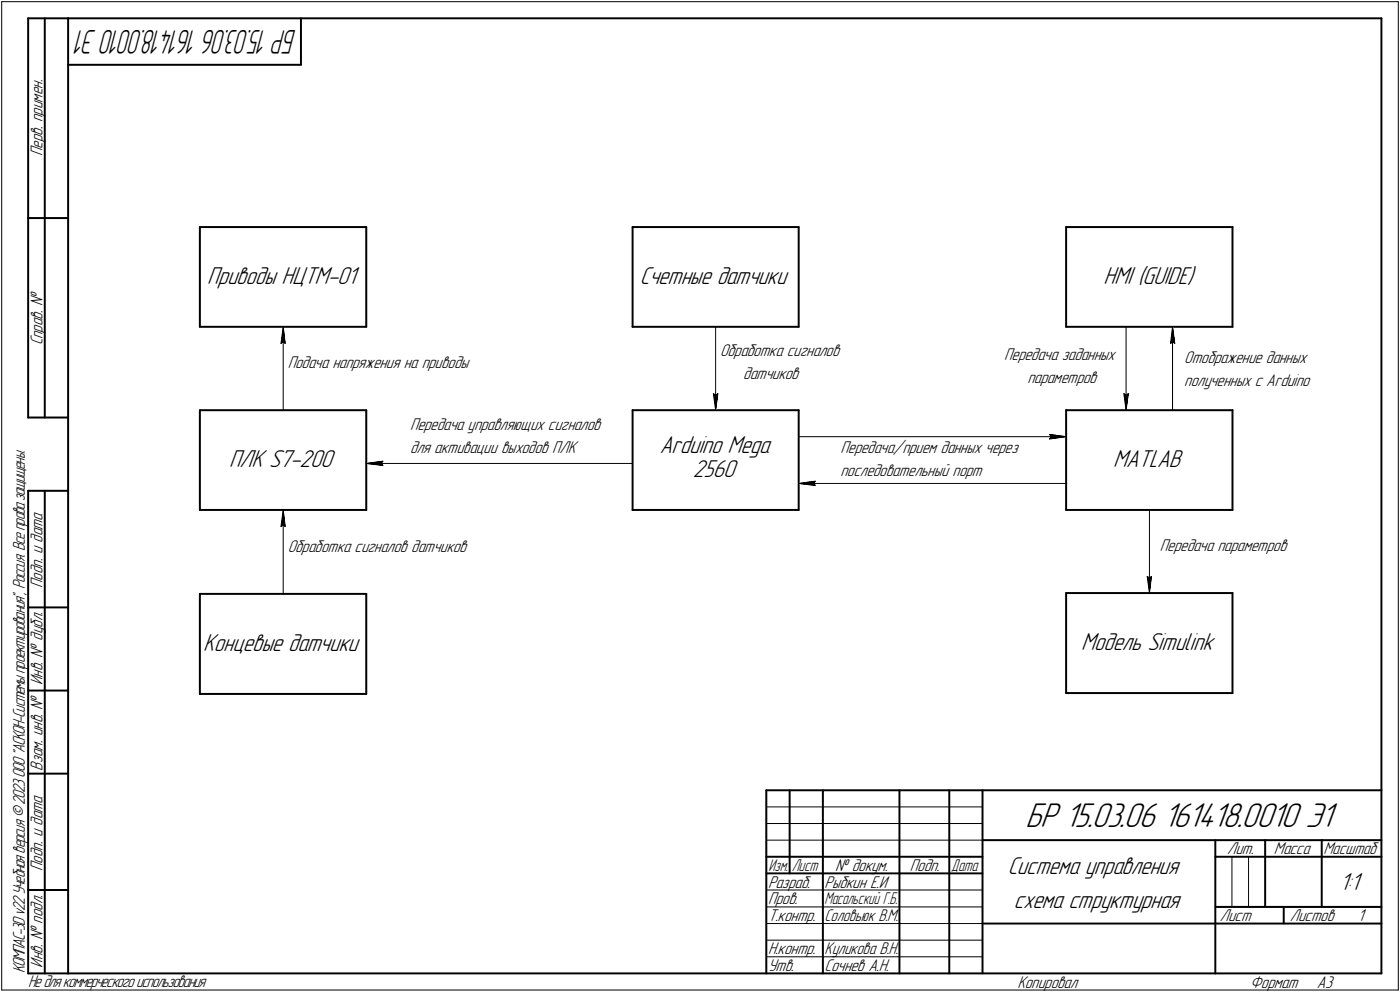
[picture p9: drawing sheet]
<svg xmlns="http://www.w3.org/2000/svg" width="421mm" height="298mm" viewBox="0 0 421 298" stroke-linecap="round" stroke-linejoin="round" font-family="sans-serif">
<defs><g id="words">
<g font-size="10.9">
<text x="308.4" y="248.5">БР 15.03.06</text>
<text x="349.9" y="248.5">161418.0010 Э1</text>
</g>
<g font-size="10.6">
<text x="59.5" y="9" transform="rotate(-180 59.5 9)">161418.0010 Э1</text>
<text x="89.1" y="9" transform="rotate(-180 89.1 9)">БР 15.03.06</text>
</g>
<g font-size="7.8">
<text x="62.3" y="85.2">Приводы НЦТМ-01</text>
<text x="192.4" y="85.2">Счетные датчики</text>
<text x="331.9" y="85.2">HMI (GUIDE)</text>
<text x="198.4" y="136.3">Arduino Mega</text>
<text x="68.9" y="140.3">ПЛК S7-200</text>
<text x="208.4" y="143.4">2560</text>
<text x="334.8" y="140.3">MATLAB</text>
<text x="61.2" y="195.5">Концевые датчики</text>
<text x="325.1" y="195.3">Модель Simulink</text>
<text x="303.1" y="262.7">Система управления</text>
<text x="402.9" y="267.5">1:1</text>
<text x="304.9" y="272.7">схема структурная</text>
</g>
<g font-size="5.4">
<text x="12.8" y="46.9" transform="rotate(-90 12.8 46.9)">Перв. примен.</text>
<text x="12.8" y="103.8" transform="rotate(-90 12.8 103.8)">Справ. !</text>
<text x="216.5" y="107">Обработка сигналов</text>
<text x="86.5" y="110.5">Подача напряжения на приводы</text>
<text x="302" y="108.1">Передача заданных</text>
<text x="356.2" y="109">Отображение данных</text>
<text x="223.5" y="114">датчиков</text>
<text x="309" y="115.1">параметров</text>
<text x="356.2" y="116">полученных с Arduino</text>
<text x="123.3" y="129.2">Передача управляющих сигналов</text>
<text x="123.3" y="136.2">для активации выходов ПЛК</text>
<text x="252.8" y="136.2">Передача/прием данных через</text>
<text x="252.8" y="143.2">последовательный порт</text>
<text x="86.5" y="166">Обработка сигналов датчиков</text>
<text x="348.8" y="165.5">Передача параметров</text>
<text x="12.8" y="176.7" transform="rotate(-90 12.8 176.7)">Подп. и дата</text>
<text x="12.8" y="205.8" transform="rotate(-90 12.8 205.8)">Инв. ! дубл.</text>
<text x="12.8" y="231.6" transform="rotate(-90 12.8 231.6)">Взам. инв. !</text>
<text x="369.1" y="256.8">Лит.</text>
<text x="383.1" y="256.8">Масса</text>
<text x="398" y="256.8">Масштаб</text>
<text x="12.8" y="261.7" transform="rotate(-90 12.8 261.7)">Подп. и дата</text>
<text x="251.2" y="261.8">! докум.</text>
<text x="273.6" y="261.8">Подп.</text>
<text x="231" y="266.8">Разраб.</text>
<text x="248" y="266.8">Рыбкин Е.И</text>
<text x="231" y="271.8">Пров.</text>
<text x="231" y="276.8">Т.контр.</text>
<text x="248" y="276.8">Соловьюк В.М.</text>
<text x="366.9" y="276.8">Лист</text>
<text x="387.9" y="276.8">Листов</text>
<text x="408.4" y="276.8">1</text>
<text x="231" y="286.8">Н.контр.</text>
<text x="248" y="286.8">Куликова В.Н.</text>
<text x="7.5" y="292.5" transform="rotate(-90 7.5 292.5)">КОМПАС-3Dv22Учебнаяверсия©2023ООО&quot;АСКОН-Системыпроектирования&quot;, Россия. Всеправазащищены.</text>
<text x="12.8" y="290.8" transform="rotate(-90 12.8 290.8)">Инв. ! подл.</text>
<text x="231" y="291.8">Утв.</text>
<text x="248" y="291.8">Сочнев А.Н.</text>
<text x="8.5" y="296.7">Недлякоммерческогоиспользования</text>
<text x="306" y="296.8">Копировал</text>
<text x="376" y="296.8">Формат</text>
<text x="396" y="296.8">A3</text>
</g>
<g font-size="5.3">
<text x="231.1" y="261.8">Изм.</text>
<text x="238.1" y="261.8">Лист</text>
<text x="286.1" y="261.8">Дата</text>
<text x="248" y="271.8">Масальский Г.Б.</text>
</g>
</g></defs>
<g fill="none" stroke="#000" stroke-width=".59">
<path d="M8.5 5.5v120zM8.5 5.5h12zM13.5 5.5v120zM20.5 5.5v287zM20.5 5.5h395zM20.5 19.5h70zM90.5 5.5v14zM415.5 5.5v287zM8.5 65.5h12zM60.1 68.2h50.1zM60.1 68.2v30zM110.2 68.2v30z"/>
<path d="M190.2 68.2h50zM190.2 68.2v30zM240.2 68.2v30zM320.6 68.2h50.1zM320.6 68.2v30zM370.7 68.2v30zM60.1 98.2h50.1zM190.2 98.2h50zM320.6 98.2h50.1zM8.5 125.5h12zM60.1 123.3h50.1zM60.1 123.3v29.9z"/>
<path d="M110.2 123.3v29.9zM190.2 123.3h50zM190.2 123.3v29.9zM240.2 123.3v29.9zM320.6 123.3h50.1zM320.6 123.3v29.9zM370.7 123.3v29.9zM8.5 147.5v145zM8.5 147.5h12zM13.5 147.5v145zM60.1 153.2h50.1zM190.2 153.2h50z"/>
<path d="M320.6 153.2h50.1zM60.1 178.5h50.1zM60.1 178.5v30zM110.2 178.5v30zM320.6 178.2h50.1zM320.6 178.2v30.1zM370.7 178.2v30.1zM8.5 182.5h12zM8.5 207.5h12zM60.1 208.5h50.1zM320.6 208.3h50.1zM8.5 232.5h12z"/>
<path d="M230.5 237.5h185zM230.5 237.5v55zM237.5 237.5v25zM247.5 237.5v55zM270.5 237.5v55zM285.5 237.5v55zM295.5 237.5v55zM230.5 257.5h65zM295.5 252.5h120zM365.5 252.5v40zM365.5 257.5h15zM380.5 252.5v20z"/>
<path d="M380.5 257.5h35zM397.5 252.5v20zM8.5 267.5h12zM230.5 262.5h65zM295.5 277.5h70zM365.5 277.5h50zM365.5 272.5h50zM386.1 272.5v5zM8.5 292.5h12zM20.5 292.5h395z"/>
</g>
<g fill="#fff" stroke="#fff" stroke-width=".3">
<path d="M192.4 79.7h45.6zM192.4 79.8h45.6zM192.4 79.8h45.6zM192.4 79.9h45.6zM192.4 80h45.6zM192.4 80.1h45.6zM192.4 80.2h45.6zM192.4 80.3h45.6zM192.4 80.3h45.6zM192.4 80.4h45.6zM192.4 80.5h45.6zM192.4 80.6h45.6zM192.4 80.7h45.6zM192.4 80.8h45.6zM192.4 80.9h45.6zM192.4 80.9h45.6zM192.4 81h45.6zM192.4 81.1h45.6zM192.4 81.2h45.6zM192.4 81.3h45.6zM192.4 81.4h45.6zM192.4 81.4h45.6zM192.4 81.5h45.6zM192.4 81.6h45.6zM192.4 81.7h45.6zM192.4 81.8h45.6zM192.4 81.9h45.6zM192.4 82h45.6zM192.4 82h45.6zM192.4 82.1h45.6zM192.4 82.2h45.6zM192.4 82.3h45.6zM192.4 82.4h45.6zM192.4 82.5h45.6zM192.4 82.5h45.6zM192.4 82.6h45.6zM192.4 82.7h45.6zM192.4 82.8h45.6zM192.4 82.9h45.6zM192.4 83h45.6zM192.4 83.1h45.6zM192.4 83.1h45.6zM192.4 83.2h45.6zM192.4 83.3h45.6zM192.4 83.4h45.6zM192.4 83.5h45.6zM192.4 83.6h45.6zM192.4 83.7h45.6zM192.4 83.7h45.6zM192.4 83.8h45.6zM192.4 83.9h45.6zM192.4 84h45.6zM192.4 84.1h45.6zM192.4 84.2h45.6zM192.4 84.2h45.6zM192.4 84.3h45.6zM192.4 84.4h45.6zM192.4 84.5h45.6zM192.4 84.6h45.6zM192.4 84.7h45.6zM192.4 84.8h45.6zM192.4 84.8h45.6zM192.4 84.9h45.6zM192.4 85h45.6zM192.4 85.1h45.6zM192.4 85.2h45.6zM192.4 85.3h45.6zM192.4 85.3h45.6zM192.4 85.4h45.6zM192.4 85.5h45.6zM192.4 85.6h45.6zM192.4 85.7h45.6zM192.4 85.8h45.6zM192.4 85.9h45.6zM192.4 85.9h45.6zM192.4 86h45.6zM192.4 86.1h45.6zM192.4 86.2h45.6zM192.4 86.3h45.6zM192.4 86.4h45.6zM192.4 86.4h45.6zM192.4 86.5h45.6zM192.4 86.6h45.6zM192.4 86.7h45.6z"/>
<path d="M198.4 130.6h36.6zM198.4 130.7h36.6zM198.4 130.8h36.6zM198.4 130.9h36.6zM198.4 131h36.6zM198.4 131.1h36.6zM198.4 131.1h36.6zM198.4 131.2h36.6zM198.4 131.3h36.6zM198.4 131.4h36.6zM198.4 131.5h36.6zM198.4 131.6h36.6zM198.4 131.7h36.6zM198.4 131.7h36.6zM198.4 131.8h36.6zM198.4 131.9h36.6zM198.4 132h36.6zM198.4 132.1h36.6zM198.4 132.2h36.6zM198.4 132.2h36.6zM198.4 132.3h36.6zM198.4 132.4h36.6zM198.4 132.5h36.6zM198.4 132.6h36.6zM198.4 132.7h36.6zM198.4 132.8h36.6zM198.4 132.8h36.6zM198.4 132.9h36.6zM198.4 133h36.6zM198.4 133.1h36.6zM198.4 133.2h36.6zM198.4 133.3h36.6zM198.4 133.3h36.6zM198.4 133.4h36.6zM198.4 133.5h36.6zM198.4 133.6h36.6zM198.4 133.7h36.6zM198.4 133.8h36.6zM198.4 133.9h36.6zM198.4 133.9h36.6zM198.4 134h36.6zM198.4 134.1h36.6zM198.4 134.2h36.6zM198.4 134.3h36.6zM198.4 134.4h36.6zM198.4 134.5h36.6zM198.4 134.5h36.6zM198.4 134.6h36.6zM198.4 134.7h36.6zM198.4 134.8h36.6zM198.4 134.9h36.6zM198.4 135h36.6zM198.4 135h36.6zM198.4 135.1h36.6zM198.4 135.2h36.6zM198.4 135.3h36.6zM198.4 135.4h36.6zM198.4 135.5h36.6zM198.4 135.6h36.6zM198.4 135.6h36.6zM198.4 135.7h36.6zM198.4 135.8h36.6zM198.4 135.9h36.6zM198.4 136h36.6zM198.4 136.1h36.6zM198.4 136.1h36.6zM198.4 136.2h36.6zM198.4 136.3h36.6zM198.4 136.4h36.6zM198.4 136.5h36.6zM198.4 136.6h36.6zM198.4 136.7h36.6zM198.4 136.7h36.6zM198.4 136.8h36.6zM198.4 136.9h36.6zM198.4 137h36.6zM198.4 137.1h36.6zM198.4 137.2h36.6zM198.4 137.2h36.6zM198.4 137.3h36.6zM198.4 137.4h36.6zM198.4 137.5h36.6zM198.4 137.6h36.6zM198.4 137.7h36.6zM198.4 137.8h36.6z"/>
<path d="M198.4 137.8h24.1zM198.4 137.9h24.1zM198.4 138h24.1zM198.4 138.1h24.1zM198.4 138.2h24.1zM198.4 138.3h24.1zM198.4 138.3h24.1zM198.4 138.4h24.1zM198.4 138.5h24.1zM198.4 138.6h24.1zM198.4 138.7h24.1zM198.4 138.8h24.1zM198.4 138.9h24.1zM198.4 138.9h24.1zM198.4 139h24.1zM198.4 139.1h24.1zM198.4 139.2h24.1zM198.4 139.3h24.1zM198.4 139.4h24.1zM198.4 139.4h24.1zM198.4 139.5h24.1zM198.4 139.6h24.1zM198.4 139.7h24.1zM198.4 139.8h24.1zM198.4 139.9h24.1zM198.4 140h24.1zM198.4 140h24.1zM198.4 140.1h24.1zM198.4 140.2h24.1zM198.4 140.3h24.1zM198.4 140.4h24.1zM198.4 140.5h24.1zM198.4 140.5h24.1zM198.4 140.6h24.1zM198.4 140.7h24.1zM198.4 140.8h24.1zM198.4 140.9h24.1zM198.4 141h24.1zM198.4 141.1h24.1zM198.4 141.1h24.1zM198.4 141.2h24.1zM198.4 141.3h24.1zM198.4 141.4h24.1zM198.4 141.5h24.1zM198.4 141.6h24.1zM198.4 141.6h24.1zM198.4 141.7h24.1zM198.4 141.8h24.1zM198.4 141.9h24.1zM198.4 142h24.1zM198.4 142.1h24.1zM198.4 142.2h24.1zM198.4 142.2h24.1zM198.4 142.3h24.1zM198.4 142.4h24.1zM198.4 142.5h24.1zM198.4 142.6h24.1zM198.4 142.7h24.1zM198.4 142.7h24.1zM198.4 142.8h24.1zM198.4 142.9h24.1zM198.4 143h24.1zM198.4 143.1h24.1zM198.4 143.2h24.1zM198.4 143.3h24.1zM198.4 143.3h24.1zM198.4 143.4h24.1zM198.4 143.5h24.1zM198.4 143.6h24.1zM198.4 143.7h24.1zM198.4 143.8h24.1zM198.4 143.8h24.1zM198.4 143.9h24.1zM198.4 144h24.1zM198.4 144.1h24.1zM198.4 144.2h24.1zM198.4 144.3h24.1zM198.4 144.4h24.1zM198.4 144.4h24.1zM198.4 144.5h24.1zM198.4 144.6h24.1zM198.4 144.7h24.1zM198.4 144.8h24.1zM198.4 144.9h24.1z"/>
<path d="M68.9 134.7h32.5zM68.9 134.8h32.5zM68.9 134.9h32.5zM68.9 135h32.5zM68.9 135h32.5zM68.9 135.1h32.5zM68.9 135.2h32.5zM68.9 135.3h32.5zM68.9 135.4h32.5zM68.9 135.5h32.5zM68.9 135.6h32.5zM68.9 135.6h32.5zM68.9 135.7h32.5zM68.9 135.8h32.5zM68.9 135.9h32.5zM68.9 136h32.5zM68.9 136.1h32.5zM68.9 136.1h32.5zM68.9 136.2h32.5zM68.9 136.3h32.5zM68.9 136.4h32.5zM68.9 136.5h32.5zM68.9 136.6h32.5zM68.9 136.7h32.5zM68.9 136.7h32.5zM68.9 136.8h32.5zM68.9 136.9h32.5zM68.9 137h32.5zM68.9 137.1h32.5zM68.9 137.2h32.5zM68.9 137.2h32.5zM68.9 137.3h32.5zM68.9 137.4h32.5zM68.9 137.5h32.5zM68.9 137.6h32.5zM68.9 137.7h32.5zM68.9 137.8h32.5zM68.9 137.8h32.5zM68.9 137.9h32.5zM68.9 138h32.5zM68.9 138.1h32.5zM68.9 138.2h32.5zM68.9 138.3h32.5zM68.9 138.3h32.5zM68.9 138.4h32.5zM68.9 138.5h32.5zM68.9 138.6h32.5zM68.9 138.7h32.5zM68.9 138.8h32.5zM68.9 138.9h32.5zM68.9 138.9h32.5zM68.9 139h32.5zM68.9 139.1h32.5zM68.9 139.2h32.5zM68.9 139.3h32.5zM68.9 139.4h32.5zM68.9 139.4h32.5zM68.9 139.5h32.5zM68.9 139.6h32.5zM68.9 139.7h32.5zM68.9 139.8h32.5zM68.9 139.9h32.5zM68.9 140h32.5zM68.9 140h32.5zM68.9 140.1h32.5zM68.9 140.2h32.5zM68.9 140.3h32.5zM68.9 140.4h32.5zM68.9 140.5h32.5zM68.9 140.5h32.5zM68.9 140.6h32.5zM68.9 140.7h32.5zM68.9 140.8h32.5zM68.9 140.9h32.5zM68.9 141h32.5zM68.9 141.1h32.5zM68.9 141.1h32.5zM68.9 141.2h32.5zM68.9 141.3h32.5zM68.9 141.4h32.5zM68.9 141.5h32.5zM68.9 141.6h32.5zM68.9 141.6h32.5zM68.9 141.7h32.5z"/>
<path d="M62.3 79.7h46.2zM62.3 79.8h46.2zM62.3 79.8h46.2zM62.3 79.9h46.2zM62.3 80h46.2zM62.3 80.1h46.2zM62.3 80.2h46.2zM62.3 80.3h46.2zM62.3 80.3h46.2zM62.3 80.4h46.2zM62.3 80.5h46.2zM62.3 80.6h46.2zM62.3 80.7h46.2zM62.3 80.8h46.2zM62.3 80.9h46.2zM62.3 80.9h46.2zM62.3 81h46.2zM62.3 81.1h46.2zM62.3 81.2h46.2zM62.3 81.3h46.2zM62.3 81.4h46.2zM62.3 81.4h46.2zM62.3 81.5h46.2zM62.3 81.6h46.2zM62.3 81.7h46.2zM62.3 81.8h46.2zM62.3 81.9h46.2zM62.3 82h46.2zM62.3 82h46.2zM62.3 82.1h46.2zM62.3 82.2h46.2zM62.3 82.3h46.2zM62.3 82.4h46.2zM62.3 82.5h46.2zM62.3 82.5h46.2zM62.3 82.6h46.2zM62.3 82.7h46.2zM62.3 82.8h46.2zM62.3 82.9h46.2zM62.3 83h46.2zM62.3 83.1h46.2zM62.3 83.1h46.2zM62.3 83.2h46.2zM62.3 83.3h46.2zM62.3 83.4h46.2zM62.3 83.5h46.2zM62.3 83.6h46.2zM62.3 83.7h46.2zM62.3 83.7h46.2zM62.3 83.8h46.2zM62.3 83.9h46.2zM62.3 84h46.2zM62.3 84.1h46.2zM62.3 84.2h46.2zM62.3 84.2h46.2zM62.3 84.3h46.2zM62.3 84.4h46.2zM62.3 84.5h46.2zM62.3 84.6h46.2zM62.3 84.7h46.2zM62.3 84.8h46.2zM62.3 84.8h46.2zM62.3 84.9h46.2zM62.3 85h46.2zM62.3 85.1h46.2zM62.3 85.2h46.2zM62.3 85.3h46.2zM62.3 85.3h46.2zM62.3 85.4h46.2zM62.3 85.5h46.2zM62.3 85.6h46.2zM62.3 85.7h46.2zM62.3 85.8h46.2zM62.3 85.9h46.2zM62.3 85.9h46.2zM62.3 86h46.2zM62.3 86.1h46.2zM62.3 86.2h46.2zM62.3 86.3h46.2zM62.3 86.4h46.2zM62.3 86.4h46.2zM62.3 86.5h46.2zM62.3 86.6h46.2zM62.3 86.7h46.2z"/>
<path d="M61.1 189.9h48zM61.1 190h48zM61.1 190.1h48zM61.1 190.2h48zM61.1 190.2h48zM61.1 190.3h48zM61.1 190.4h48zM61.1 190.5h48zM61.1 190.6h48zM61.1 190.7h48zM61.1 190.8h48zM61.1 190.8h48zM61.1 190.9h48zM61.1 191h48zM61.1 191.1h48zM61.1 191.2h48zM61.1 191.3h48zM61.1 191.3h48zM61.1 191.4h48zM61.1 191.5h48zM61.1 191.6h48zM61.1 191.7h48zM61.1 191.8h48zM61.1 191.9h48zM61.1 191.9h48zM61.1 192h48zM61.1 192.1h48zM61.1 192.2h48zM61.1 192.3h48zM61.1 192.4h48zM61.1 192.4h48zM61.1 192.5h48zM61.1 192.6h48zM61.1 192.7h48zM61.1 192.8h48zM61.1 192.9h48zM61.1 193h48zM61.1 193h48zM61.1 193.1h48zM61.1 193.2h48zM61.1 193.3h48zM61.1 193.4h48zM61.1 193.5h48zM61.1 193.5h48zM61.1 193.6h48zM61.1 193.7h48zM61.1 193.8h48zM61.1 193.9h48zM61.1 194h48zM61.1 194.1h48zM61.1 194.1h48zM61.1 194.2h48zM61.1 194.3h48zM61.1 194.4h48zM61.1 194.5h48zM61.1 194.6h48zM61.1 194.6h48zM61.1 194.7h48zM61.1 194.8h48zM61.1 194.9h48zM61.1 195h48zM61.1 195.1h48zM61.1 195.2h48zM61.1 195.2h48zM61.1 195.3h48zM61.1 195.4h48zM61.1 195.5h48zM61.1 195.6h48zM61.1 195.7h48zM61.1 195.7h48zM61.1 195.8h48zM61.1 195.9h48zM61.1 196h48zM61.1 196.1h48zM61.1 196.2h48zM61.1 196.3h48zM61.1 196.3h48zM61.1 196.4h48zM61.1 196.5h48zM61.1 196.6h48zM61.1 196.7h48zM61.1 196.8h48zM61.1 196.8h48zM61.1 196.9h48z"/>
<path d="M334.8 134.7h21.7zM334.8 134.8h21.7zM334.8 134.9h21.7zM334.8 135h21.7zM334.8 135h21.7zM334.8 135.1h21.7zM334.8 135.2h21.7zM334.8 135.3h21.7zM334.8 135.4h21.7zM334.8 135.5h21.7zM334.8 135.6h21.7zM334.8 135.6h21.7zM334.8 135.7h21.7zM334.8 135.8h21.7zM334.8 135.9h21.7zM334.8 136h21.7zM334.8 136.1h21.7zM334.8 136.1h21.7zM334.8 136.2h21.7zM334.8 136.3h21.7zM334.8 136.4h21.7zM334.8 136.5h21.7zM334.8 136.6h21.7zM334.8 136.7h21.7zM334.8 136.7h21.7zM334.8 136.8h21.7zM334.8 136.9h21.7zM334.8 137h21.7zM334.8 137.1h21.7zM334.8 137.2h21.7zM334.8 137.2h21.7zM334.8 137.3h21.7zM334.8 137.4h21.7zM334.8 137.5h21.7zM334.8 137.6h21.7zM334.8 137.7h21.7zM334.8 137.8h21.7zM334.8 137.8h21.7zM334.8 137.9h21.7zM334.8 138h21.7zM334.8 138.1h21.7zM334.8 138.2h21.7zM334.8 138.3h21.7zM334.8 138.3h21.7zM334.8 138.4h21.7zM334.8 138.5h21.7zM334.8 138.6h21.7zM334.8 138.7h21.7zM334.8 138.8h21.7zM334.8 138.9h21.7zM334.8 138.9h21.7zM334.8 139h21.7zM334.8 139.1h21.7zM334.8 139.2h21.7zM334.8 139.3h21.7zM334.8 139.4h21.7zM334.8 139.4h21.7zM334.8 139.5h21.7zM334.8 139.6h21.7zM334.8 139.7h21.7zM334.8 139.8h21.7zM334.8 139.9h21.7zM334.8 140h21.7zM334.8 140h21.7zM334.8 140.1h21.7zM334.8 140.2h21.7zM334.8 140.3h21.7zM334.8 140.4h21.7zM334.8 140.5h21.7zM334.8 140.5h21.7zM334.8 140.6h21.7zM334.8 140.7h21.7zM334.8 140.8h21.7zM334.8 140.9h21.7zM334.8 141h21.7zM334.8 141.1h21.7zM334.8 141.1h21.7zM334.8 141.2h21.7zM334.8 141.3h21.7zM334.8 141.4h21.7zM334.8 141.5h21.7zM334.8 141.6h21.7zM334.8 141.6h21.7zM334.8 141.7h21.7z"/>
<path d="M115.1 138.1h.6zM114.5 138.2h1.2zM113.8 138.3h1.9zM113.2 138.3h2.5zM112.6 138.4h3.1zM111.9 138.5h3.8zM111.8 138.6h3.9zM111.6 138.7h4.1zM111.3 138.8h4.4zM111.2 138.9h4.5zM111 138.9h4.7zM110.7 139h5zM110.6 139.1h5.1zM110.4 139.2h5.3zM110.2 139.3h5.5zM110.4 139.4h5.3zM110.7 139.4h5zM110.8 139.5h4.9zM111.1 139.6h4.6zM111.3 139.7h4.4zM111.5 139.8h4.2zM111.8 139.9h3.9zM111.9 140h3.8zM112.6 140h3.1zM113.2 140.1h2.5zM113.8 140.2h1.9zM114.5 140.3h1.2zM115.1 140.4h.6z"/>
<path d="M315.1 130.1h.8zM315.1 130.2h1.6zM315.1 130.3h2.3zM315.1 130.4h3.1zM315.1 130.5h3.8zM315.1 130.6h4zM315.1 130.6h4.2zM315.1 130.7h4.3zM315.1 130.8h4.6zM315.1 130.9h4.8zM315.1 131h4.9zM315.1 131.1h5.2zM315.1 131.1h5.4zM315.1 131.2h5.5zM315.1 131.3h5.4zM315.1 131.4h5.2zM315.1 131.5h4.9zM315.1 131.6h4.8zM315.1 131.7h4.6zM315.1 131.7h4.3zM315.1 131.8h4.2zM315.1 131.9h4zM315.1 132h3.8zM315.1 132.1h3.2zM315.1 132.2h2.6zM315.1 132.2h1.9zM315.1 132.3h1.3zM315.1 132.4h.7z"/>
<path d="M245.1 144.1h.6zM244.5 144.2h1.2zM243.8 144.3h1.9zM243.2 144.4h2.5zM242.7 144.4h3zM242 144.5h3.7zM241.8 144.6h3.9zM241.6 144.7h4.1zM241.4 144.8h4.3zM241.2 144.9h4.5zM241 144.9h4.7zM240.8 145h4.9zM240.6 145.1h5.1zM240.5 145.2h5.2zM240.2 145.3h5.5zM240.5 145.4h5.2zM240.7 145.5h5zM240.9 145.5h4.8zM241.1 145.6h4.6zM241.4 145.7h4.3zM241.6 145.8h4.1zM241.8 145.9h3.9zM242 146h3.7zM242.7 146h3zM243.2 146.1h2.5zM243.8 146.2h1.9zM244.5 146.3h1.2zM245.1 146.4h.6z"/>
<path d="M85.1 153.5h.2zM85.1 153.6h.2zM85 153.7h.3zM85 153.8h.4zM84.9 153.8h.5zM84.9 153.9h.6zM84.9 154h.6zM84.8 154.1h.7zM84.8 154.2h.8zM84.8 154.3h.8zM84.8 154.3h.8zM84.7 154.4h1zM84.7 154.5h1zM84.7 154.6h1.1zM84.6 154.7h1.2zM84.6 154.8h1.2zM84.5 154.9h1.4zM84.5 154.9h1.4zM84.4 155h1.5zM84.4 155.1h1.5zM84.4 155.2h1.5zM84.4 155.3h1.5zM84.4 155.4h1.5zM84.4 155.4h1.5zM84.4 155.5h1.5zM84.4 155.6h1.5zM84.3 155.7h1.7zM84.3 155.8h1.7zM84.3 155.9h1.7zM84.3 156h1.7zM84.3 156h1.7zM84.3 156.1h1.7zM84.3 156.2h1.7zM84.2 156.3h1.9zM84.2 156.4h1.9zM84.2 156.5h1.9zM84.2 156.5h1.9zM84.2 156.6h1.9zM84.2 156.7h1.9zM84.2 156.8h1.9zM84.2 156.9h1.9zM84.2 157h2zM84.2 157.1h2zM84.2 157.1h2zM84.2 157.2h2zM84.2 157.3h2zM84.2 157.4h2zM84.2 157.5h2zM84.1 157.6h2.2zM84.1 157.6h2.2zM84.1 157.7h2.2zM84.1 157.8h2.2zM84.1 157.9h2.2zM84.1 158h2.2zM84.1 158.1h2.2zM84 158.2h2.4zM84 158.2h2.4zM84 158.3h2.4zM84 158.4h2.4zM84 158.5h2.4zM84 158.6h2.4zM84 158.7h2.4z"/>
<path d="M85.1 98.5h.2zM85.1 98.6h.2zM85 98.6h.3zM85 98.7h.4zM84.9 98.8h.5zM84.9 98.9h.6zM84.9 99h.6zM84.8 99.1h.7zM84.8 99.1h.8zM84.8 99.2h.8zM84.8 99.3h.8zM84.7 99.4h1zM84.7 99.5h1zM84.7 99.6h1.1zM84.6 99.7h1.2zM84.6 99.7h1.2zM84.5 99.8h1.4zM84.5 99.9h1.4zM84.4 100h1.5zM84.4 100.1h1.5zM84.4 100.2h1.5zM84.4 100.2h1.5zM84.4 100.3h1.5zM84.4 100.4h1.5zM84.4 100.5h1.5zM84.4 100.6h1.5zM84.3 100.7h1.7zM84.3 100.8h1.7zM84.3 100.8h1.7zM84.3 100.9h1.7zM84.3 101h1.7zM84.3 101.1h1.7zM84.3 101.2h1.7zM84.2 101.3h1.9zM84.2 101.3h1.9zM84.2 101.4h1.9zM84.2 101.5h1.9zM84.2 101.6h1.9zM84.2 101.7h1.9zM84.2 101.8h1.9zM84.2 101.9h1.9zM84.2 101.9h2zM84.2 102h2zM84.2 102.1h2zM84.2 102.2h2zM84.2 102.3h2zM84.2 102.4h2zM84.2 102.4h2zM84.1 102.5h2.2zM84.1 102.6h2.2zM84.1 102.7h2.2zM84.1 102.8h2.2zM84.1 102.9h2.2zM84.1 103h2.2zM84.1 103h2.2zM84 103.1h2.4zM84 103.2h2.4zM84 103.3h2.4zM84 103.4h2.4zM84 103.5h2.4zM84 103.5h2.4zM84 103.6h2.4z"/>
<path d="M214 117.8h2.4zM214 117.9h2.4zM214 117.9h2.4zM214 118h2.4zM214 118.1h2.4zM214 118.2h2.4zM214 118.3h2.4zM214 118.4h2.4zM214.1 118.4h2.3zM214.1 118.5h2.2zM214.1 118.6h2.2zM214.1 118.7h2.2zM214.1 118.8h2.2zM214.1 118.9h2.2zM214.1 119h2.2zM214.2 119h2.1zM214.2 119.1h2.1zM214.2 119.2h2.1zM214.2 119.3h2zM214.2 119.4h2zM214.2 119.5h2zM214.2 119.5h2zM214.2 119.6h2zM214.3 119.7h1.9zM214.3 119.8h1.9zM214.3 119.9h1.9zM214.3 120h1.9zM214.3 120.1h1.9zM214.3 120.1h1.9zM214.3 120.2h1.9zM214.4 120.3h1.8zM214.4 120.4h1.8zM214.4 120.5h1.8zM214.4 120.6h1.8zM214.4 120.6h1.8zM214.4 120.7h1.8zM214.4 120.8h1.7zM214.5 120.9h1.6zM214.5 121h1.6zM214.5 121.1h1.6zM214.5 121.2h1.6zM214.5 121.2h1.6zM214.5 121.3h1.6zM214.5 121.4h1.6zM214.5 121.5h1.5zM214.5 121.6h1.5zM214.5 121.7h1.5zM214.6 121.8h1.3zM214.6 121.8h1.3zM214.7 121.9h1.1zM214.7 122h1.1zM214.7 122.1h1zM214.8 122.2h.9zM214.8 122.3h.9zM214.9 122.3h.7zM214.9 122.4h.7zM215 122.5h.6zM215 122.6h.6zM215 122.7h.5zM215.1 122.8h.4zM215.1 122.9h.4zM215.1 122.9h.3zM215.1 123h.3z"/>
<path d="M337.4 117.8h2.5zM337.5 117.9h2.4zM337.5 117.9h2.4zM337.5 118h2.4zM337.5 118.1h2.4zM337.5 118.2h2.4zM337.5 118.3h2.4zM337.5 118.4h2.4zM337.6 118.4h2.3zM337.6 118.5h2.2zM337.6 118.6h2.2zM337.6 118.7h2.2zM337.6 118.8h2.2zM337.6 118.9h2.2zM337.6 119h2.2zM337.7 119h2.1zM337.7 119.1h2.1zM337.7 119.2h2.1zM337.7 119.3h2zM337.7 119.4h2zM337.7 119.5h2zM337.7 119.5h2zM337.7 119.6h2zM337.7 119.7h2zM337.7 119.8h2zM337.7 119.9h2zM337.7 120h2zM337.7 120.1h1.9zM337.7 120.1h1.9zM337.7 120.2h1.9zM337.8 120.3h1.8zM337.8 120.4h1.8zM337.8 120.5h1.8zM337.8 120.6h1.8zM337.8 120.6h1.8zM337.8 120.7h1.8zM337.8 120.8h1.7zM337.9 120.9h1.6zM337.9 121h1.6zM337.9 121.1h1.6zM337.9 121.2h1.6zM337.9 121.2h1.6zM337.9 121.3h1.6zM337.9 121.4h1.6zM337.9 121.5h1.5zM338 121.6h1.4zM338 121.7h1.4zM338.1 121.8h1.2zM338.1 121.8h1.2zM338.2 121.9h1.1zM338.2 122h1.1zM338.2 122.1h1zM338.2 122.2h1zM338.2 122.3h1zM338.3 122.3h.8zM338.3 122.4h.8zM338.4 122.5h.6zM338.4 122.6h.6zM338.4 122.7h.5zM338.5 122.8h.4zM338.5 122.9h.4zM338.6 122.9h.2zM338.6 123h.2z"/>
<path d="M352.6 98.5h.2zM352.6 98.6h.2zM352.6 98.6h.3zM352.5 98.7h.4zM352.5 98.8h.4zM352.4 98.9h.6zM352.4 99h.6zM352.4 99.1h.7zM352.3 99.1h.8zM352.3 99.2h.8zM352.3 99.3h.8zM352.2 99.4h.9zM352.2 99.5h1zM352.1 99.6h1.1zM352.1 99.7h1.2zM352.1 99.7h1.2zM352 99.8h1.4zM352 99.9h1.4zM352 100h1.4zM352 100.1h1.5zM352 100.2h1.5zM352 100.2h1.5zM352 100.3h1.5zM352 100.4h1.5zM352 100.5h1.5zM352 100.6h1.5zM351.9 100.7h1.7zM351.9 100.8h1.7zM351.9 100.8h1.7zM351.9 100.9h1.7zM351.9 101h1.7zM351.9 101.1h1.7zM351.9 101.2h1.7zM351.8 101.3h1.9zM351.8 101.3h1.9zM351.8 101.4h1.9zM351.8 101.5h1.9zM351.8 101.6h1.9zM351.8 101.7h1.9zM351.8 101.8h1.9zM351.7 101.9h2zM351.7 101.9h2zM351.7 102h2zM351.7 102.1h2zM351.7 102.2h2zM351.7 102.3h2zM351.7 102.4h2zM351.7 102.4h2zM351.6 102.5h2.2zM351.6 102.6h2.2zM351.6 102.7h2.2zM351.6 102.8h2.2zM351.6 102.9h2.2zM351.6 103h2.2zM351.6 103h2.2zM351.5 103.1h2.4zM351.5 103.2h2.4zM351.5 103.3h2.4zM351.5 103.4h2.4zM351.5 103.5h2.4zM351.5 103.5h2.4zM351.5 103.6h2.4z"/>
<path d="M344.4 172.7h2.5zM344.5 172.8h2.4zM344.5 172.9h2.4zM344.5 173h2.4zM344.5 173.1h2.4zM344.5 173.1h2.4zM344.5 173.2h2.4zM344.5 173.3h2.4zM344.6 173.4h2.2zM344.6 173.5h2.2zM344.6 173.6h2.2zM344.6 173.7h2.2zM344.6 173.7h2.2zM344.6 173.8h2.2zM344.6 173.9h2.2zM344.7 174h2zM344.7 174.1h2zM344.7 174.2h2zM344.7 174.2h2zM344.7 174.3h2zM344.7 174.4h2zM344.7 174.5h2zM344.7 174.6h1.9zM344.8 174.7h1.8zM344.8 174.8h1.8zM344.8 174.8h1.8zM344.8 174.9h1.8zM344.8 175h1.8zM344.8 175.1h1.8zM344.8 175.2h1.8zM344.8 175.3h1.7zM344.8 175.3h1.7zM344.8 175.4h1.7zM344.8 175.5h1.7zM344.8 175.6h1.7zM344.8 175.7h1.7zM344.8 175.8h1.7zM344.9 175.9h1.6zM344.9 175.9h1.6zM344.9 176h1.6zM344.9 176.1h1.6zM344.9 176.2h1.6zM344.9 176.3h1.6zM344.9 176.4h1.6zM344.9 176.4h1.5zM345 176.5h1.4zM345 176.6h1.4zM345.1 176.7h1.2zM345.1 176.8h1.2zM345.2 176.9h1.1zM345.2 177h1zM345.2 177h1zM345.3 177.1h.8zM345.3 177.2h.8zM345.4 177.3h.7zM345.4 177.4h.6zM345.4 177.5h.6zM345.4 177.5h.6zM345.4 177.6h.5zM345.5 177.7h.4zM345.5 177.8h.4zM345.6 177.9h.3zM345.6 178h.3z"/>
<path d="M331.9 79.7h28.4zM331.9 79.8h28.4zM331.9 79.8h28.4zM331.9 79.9h28.4zM331.9 80h28.4zM331.9 80.1h28.4zM331.9 80.2h28.4zM331.9 80.3h28.4zM331.9 80.3h28.4zM331.9 80.4h28.4zM331.9 80.5h28.4zM331.9 80.6h28.4zM331.9 80.7h28.4zM331.9 80.8h28.4zM331.9 80.9h28.4zM331.9 80.9h28.4zM331.9 81h28.4zM331.9 81.1h28.4zM331.9 81.2h28.4zM331.9 81.3h28.4zM331.9 81.4h28.4zM331.9 81.4h28.4zM331.9 81.5h28.4zM331.9 81.6h28.4zM331.9 81.7h28.4zM331.9 81.8h28.4zM331.9 81.9h28.4zM331.9 82h28.4zM331.9 82h28.4zM331.9 82.1h28.4zM331.9 82.2h28.4zM331.9 82.3h28.4zM331.9 82.4h28.4zM331.9 82.5h28.4zM331.9 82.5h28.4zM331.9 82.6h28.4zM331.9 82.7h28.4zM331.9 82.8h28.4zM331.9 82.9h28.4zM331.9 83h28.4zM331.9 83.1h28.4zM331.9 83.1h28.4zM331.9 83.2h28.4zM331.9 83.3h28.4zM331.9 83.4h28.4zM331.9 83.5h28.4zM331.9 83.6h28.4zM331.9 83.7h28.4zM331.9 83.7h28.4zM331.9 83.8h28.4zM331.9 83.9h28.4zM331.9 84h28.4zM331.9 84.1h28.4zM331.9 84.2h28.4zM331.9 84.2h28.4zM331.9 84.3h28.4zM331.9 84.4h28.4zM331.9 84.5h28.4zM331.9 84.6h28.4zM331.9 84.7h28.4zM331.9 84.8h28.4zM331.9 84.8h28.4zM331.9 84.9h28.4zM331.9 85h28.4zM331.9 85.1h28.4zM331.9 85.2h28.4zM331.9 85.3h28.4zM331.9 85.3h28.4zM331.9 85.4h28.4zM331.9 85.5h28.4zM331.9 85.6h28.4zM331.9 85.7h28.4zM331.9 85.8h28.4zM331.9 85.9h28.4zM331.9 85.9h28.4zM331.9 86h28.4zM331.9 86.1h28.4zM331.9 86.2h28.4zM331.9 86.3h28.4zM331.9 86.4h28.4zM331.9 86.4h28.4zM331.9 86.5h28.4zM331.9 86.6h28.4zM331.9 86.7h28.4z"/>
<path d="M325.1 189.7h41.1zM325.1 189.7h41.1zM325.1 189.8h41.1zM325.1 189.9h41.1zM325.1 190h41.1zM325.1 190.1h41.1zM325.1 190.2h41.1zM325.1 190.2h41.1zM325.1 190.3h41.1zM325.1 190.4h41.1zM325.1 190.5h41.1zM325.1 190.6h41.1zM325.1 190.7h41.1zM325.1 190.8h41.1zM325.1 190.8h41.1zM325.1 190.9h41.1zM325.1 191h41.1zM325.1 191.1h41.1zM325.1 191.2h41.1zM325.1 191.3h41.1zM325.1 191.3h41.1zM325.1 191.4h41.1zM325.1 191.5h41.1zM325.1 191.6h41.1zM325.1 191.7h41.1zM325.1 191.8h41.1zM325.1 191.9h41.1zM325.1 191.9h41.1zM325.1 192h41.1zM325.1 192.1h41.1zM325.1 192.2h41.1zM325.1 192.3h41.1zM325.1 192.4h41.1zM325.1 192.4h41.1zM325.1 192.5h41.1zM325.1 192.6h41.1zM325.1 192.7h41.1zM325.1 192.8h41.1zM325.1 192.9h41.1zM325.1 193h41.1zM325.1 193h41.1zM325.1 193.1h41.1zM325.1 193.2h41.1zM325.1 193.3h41.1zM325.1 193.4h41.1zM325.1 193.5h41.1zM325.1 193.5h41.1zM325.1 193.6h41.1zM325.1 193.7h41.1zM325.1 193.8h41.1zM325.1 193.9h41.1zM325.1 194h41.1zM325.1 194.1h41.1zM325.1 194.1h41.1zM325.1 194.2h41.1zM325.1 194.3h41.1zM325.1 194.4h41.1zM325.1 194.5h41.1zM325.1 194.6h41.1zM325.1 194.6h41.1zM325.1 194.7h41.1zM325.1 194.8h41.1zM325.1 194.9h41.1zM325.1 195h41.1zM325.1 195.1h41.1zM325.1 195.2h41.1zM325.1 195.2h41.1zM325.1 195.3h41.1zM325.1 195.4h41.1zM325.1 195.5h41.1zM325.1 195.6h41.1zM325.1 195.7h41.1zM325.1 195.7h41.1zM325.1 195.8h41.1zM325.1 195.9h41.1zM325.1 196h41.1zM325.1 196.1h41.1zM325.1 196.2h41.1zM325.1 196.3h41.1zM325.1 196.3h41.1zM325.1 196.4h41.1zM325.1 196.5h41.1zM325.1 196.6h41.1zM325.1 196.7h41.1zM325.1 196.8h41.1z"/>
<path d="M86.5 106.6h55.5zM86.5 106.7h55.5zM86.5 106.8h55.5zM86.5 106.8h55.5zM86.5 106.9h55.5zM86.5 107h55.5zM86.5 107.1h55.5zM86.5 107.2h55.5zM86.5 107.3h55.5zM86.5 107.4h55.5zM86.5 107.4h55.5zM86.5 107.5h55.5zM86.5 107.6h55.5zM86.5 107.7h55.5zM86.5 107.8h55.5zM86.5 107.9h55.5zM86.5 107.9h55.5zM86.5 108h55.5zM86.5 108.1h55.5zM86.5 108.2h55.5zM86.5 108.3h55.5zM86.5 108.4h55.5zM86.5 108.5h55.5zM86.5 108.5h55.5zM86.5 108.6h55.5zM86.5 108.7h55.5zM86.5 108.8h55.5zM86.5 108.9h55.5zM86.5 109h55.5zM86.5 109.1h55.5zM86.5 109.1h55.5zM86.5 109.2h55.5zM86.5 109.3h55.5zM86.5 109.4h55.5zM86.5 109.5h55.5zM86.5 109.6h55.5zM86.5 109.6h55.5zM86.5 109.7h55.5zM86.5 109.8h55.5zM86.5 109.9h55.5zM86.5 110h55.5zM86.5 110.1h55.5zM86.5 110.2h55.5zM86.5 110.2h55.5zM86.5 110.3h55.5zM86.5 110.4h55.5zM86.5 110.5h55.5zM86.5 110.6h55.5zM86.5 110.7h55.5zM86.5 110.7h55.5zM86.5 110.8h55.5zM86.5 110.9h55.5zM86.5 111h55.5zM86.5 111.1h55.5zM86.5 111.2h55.5zM86.5 111.3h55.5zM86.5 111.3h55.5zM86.5 111.4h55.5zM86.5 111.5h55.5z"/>
<path d="M123.3 125.2h59.8zM123.3 125.3h59.8zM123.3 125.4h59.8zM123.3 125.5h59.8zM123.3 125.6h59.8zM123.3 125.6h59.8zM123.3 125.7h59.8zM123.3 125.8h59.8zM123.3 125.9h59.8zM123.3 126h59.8zM123.3 126.1h59.8zM123.3 126.2h59.8zM123.3 126.2h59.8zM123.3 126.3h59.8zM123.3 126.4h59.8zM123.3 126.5h59.8zM123.3 126.6h59.8zM123.3 126.7h59.8zM123.3 126.7h59.8zM123.3 126.8h59.8zM123.3 126.9h59.8zM123.3 127h59.8zM123.3 127.1h59.8zM123.3 127.2h59.8zM123.3 127.3h59.8zM123.3 127.3h59.8zM123.3 127.4h59.8zM123.3 127.5h59.8zM123.3 127.6h59.8zM123.3 127.7h59.8zM123.3 127.8h59.8zM123.3 127.8h59.8zM123.3 127.9h59.8zM123.3 128h59.8zM123.3 128.1h59.8zM123.3 128.2h59.8zM123.3 128.3h59.8zM123.3 128.4h59.8zM123.3 128.4h59.8zM123.3 128.5h59.8zM123.3 128.6h59.8zM123.3 128.7h59.8zM123.3 128.8h59.8zM123.3 128.9h59.8zM123.3 128.9h59.8zM123.3 129h59.8zM123.3 129.1h59.8zM123.3 129.2h59.8zM123.3 129.3h59.8zM123.3 129.4h59.8zM123.3 129.5h59.8zM123.3 129.5h59.8zM123.3 129.6h59.8zM123.3 129.7h59.8zM123.3 129.8h59.8zM123.3 129.9h59.8zM123.3 130h59.8zM123.3 130h59.8zM123.3 130.1h59.8z"/>
<path d="M123.3 132.2h51zM123.3 132.3h51zM123.3 132.4h51zM123.3 132.5h51zM123.3 132.6h51zM123.3 132.7h51zM123.3 132.8h51zM123.3 132.8h51zM123.3 132.9h51zM123.3 133h51zM123.3 133.1h51zM123.3 133.2h51zM123.3 133.3h51zM123.3 133.3h51zM123.3 133.4h51zM123.3 133.5h51zM123.3 133.6h51zM123.3 133.7h51zM123.3 133.8h51zM123.3 133.9h51zM123.3 133.9h51zM123.3 134h51zM123.3 134.1h51zM123.3 134.2h51zM123.3 134.3h51zM123.3 134.4h51zM123.3 134.5h51zM123.3 134.5h51zM123.3 134.6h51zM123.3 134.7h51zM123.3 134.8h51zM123.3 134.9h51zM123.3 135h51zM123.3 135h51zM123.3 135.1h51zM123.3 135.2h51zM123.3 135.3h51zM123.3 135.4h51zM123.3 135.5h51zM123.3 135.6h51zM123.3 135.6h51zM123.3 135.7h51zM123.3 135.8h51zM123.3 135.9h51zM123.3 136h51zM123.3 136.1h51zM123.3 136.1h51zM123.3 136.2h51zM123.3 136.3h51zM123.3 136.4h51zM123.3 136.5h51zM123.3 136.6h51zM123.3 136.7h51zM123.3 136.7h51zM123.3 136.8h51zM123.3 136.9h51zM123.3 137h51zM123.3 137.1h51zM123.3 137.2h51z"/>
<path d="M252.8 132.2h54.4zM252.8 132.3h54.4zM252.8 132.4h54.4zM252.8 132.5h54.4zM252.8 132.6h54.4zM252.8 132.7h54.4zM252.8 132.8h54.4zM252.8 132.8h54.4zM252.8 132.9h54.4zM252.8 133h54.4zM252.8 133.1h54.4zM252.8 133.2h54.4zM252.8 133.3h54.4zM252.8 133.3h54.4zM252.8 133.4h54.4zM252.8 133.5h54.4zM252.8 133.6h54.4zM252.8 133.7h54.4zM252.8 133.8h54.4zM252.8 133.9h54.4zM252.8 133.9h54.4zM252.8 134h54.4zM252.8 134.1h54.4zM252.8 134.2h54.4zM252.8 134.3h54.4zM252.8 134.4h54.4zM252.8 134.5h54.4zM252.8 134.5h54.4zM252.8 134.6h54.4zM252.8 134.7h54.4zM252.8 134.8h54.4zM252.8 134.9h54.4zM252.8 135h54.4zM252.8 135h54.4zM252.8 135.1h54.4zM252.8 135.2h54.4zM252.8 135.3h54.4zM252.8 135.4h54.4zM252.8 135.5h54.4zM252.8 135.6h54.4zM252.8 135.6h54.4zM252.8 135.7h54.4zM252.8 135.8h54.4zM252.8 135.9h54.4zM252.8 136h54.4zM252.8 136.1h54.4zM252.8 136.1h54.4zM252.8 136.2h54.4zM252.8 136.3h54.4zM252.8 136.4h54.4zM252.8 136.5h54.4zM252.8 136.6h54.4zM252.8 136.7h54.4zM252.8 136.7h54.4zM252.8 136.8h54.4zM252.8 136.9h54.4zM252.8 137h54.4zM252.8 137.1h54.4zM252.8 137.2h54.4z"/>
<path d="M252.8 139.3h43.5zM252.8 139.4h43.5zM252.8 139.4h43.5zM252.8 139.5h43.5zM252.8 139.6h43.5zM252.8 139.7h43.5zM252.8 139.8h43.5zM252.8 139.9h43.5zM252.8 140h43.5zM252.8 140h43.5zM252.8 140.1h43.5zM252.8 140.2h43.5zM252.8 140.3h43.5zM252.8 140.4h43.5zM252.8 140.5h43.5zM252.8 140.5h43.5zM252.8 140.6h43.5zM252.8 140.7h43.5zM252.8 140.8h43.5zM252.8 140.9h43.5zM252.8 141h43.5zM252.8 141.1h43.5zM252.8 141.1h43.5zM252.8 141.2h43.5zM252.8 141.3h43.5zM252.8 141.4h43.5zM252.8 141.5h43.5zM252.8 141.6h43.5zM252.8 141.6h43.5zM252.8 141.7h43.5zM252.8 141.8h43.5zM252.8 141.9h43.5zM252.8 142h43.5zM252.8 142.1h43.5zM252.8 142.2h43.5zM252.8 142.2h43.5zM252.8 142.3h43.5zM252.8 142.4h43.5zM252.8 142.5h43.5zM252.8 142.6h43.5zM252.8 142.7h43.5zM252.8 142.7h43.5zM252.8 142.8h43.5zM252.8 142.9h43.5zM252.8 143h43.5zM252.8 143.1h43.5zM252.8 143.2h43.5zM252.8 143.3h43.5zM252.8 143.3h43.5zM252.8 143.4h43.5zM252.8 143.5h43.5zM252.8 143.6h43.5zM252.8 143.7h43.5zM252.8 143.8h43.5zM252.8 143.8h43.5zM252.8 143.9h43.5zM252.8 144h43.5zM252.8 144.1h43.5zM252.8 144.2h43.5z"/>
<path d="M216.6 103.1h38.3zM216.6 103.2h38.3zM216.6 103.3h38.3zM216.6 103.4h38.3zM216.6 103.5h38.3zM216.6 103.5h38.3zM216.6 103.6h38.3zM216.6 103.7h38.3zM216.6 103.8h38.3zM216.6 103.9h38.3zM216.6 104h38.3zM216.6 104.1h38.3zM216.6 104.1h38.3zM216.6 104.2h38.3zM216.6 104.3h38.3zM216.6 104.4h38.3zM216.6 104.5h38.3zM216.6 104.6h38.3zM216.6 104.6h38.3zM216.6 104.7h38.3zM216.6 104.8h38.3zM216.6 104.9h38.3zM216.6 105h38.3zM216.6 105.1h38.3zM216.6 105.2h38.3zM216.6 105.2h38.3zM216.6 105.3h38.3zM216.6 105.4h38.3zM216.6 105.5h38.3zM216.6 105.6h38.3zM216.6 105.7h38.3zM216.6 105.7h38.3zM216.6 105.8h38.3zM216.6 105.9h38.3zM216.6 106h38.3zM216.6 106.1h38.3zM216.6 106.2h38.3zM216.6 106.3h38.3zM216.6 106.3h38.3zM216.6 106.4h38.3zM216.6 106.5h38.3zM216.6 106.6h38.3zM216.6 106.7h38.3zM216.6 106.8h38.3zM216.6 106.8h38.3zM216.6 106.9h38.3zM216.6 107h38.3zM216.6 107.1h38.3zM216.6 107.2h38.3zM216.6 107.3h38.3zM216.6 107.4h38.3zM216.6 107.4h38.3zM216.6 107.5h38.3zM216.6 107.6h38.3zM216.6 107.7h38.3zM216.6 107.8h38.3zM216.6 107.9h38.3zM216.6 107.9h38.3zM216.6 108h38.3z"/>
<path d="M216.6 110.1h24.6zM216.6 110.2h24.6zM216.6 110.2h24.6zM216.6 110.3h24.6zM216.6 110.4h24.6zM216.6 110.5h24.6zM216.6 110.6h24.6zM216.6 110.7h24.6zM216.6 110.7h24.6zM216.6 110.8h24.6zM216.6 110.9h24.6zM216.6 111h24.6zM216.6 111.1h24.6zM216.6 111.2h24.6zM216.6 111.3h24.6zM216.6 111.3h24.6zM216.6 111.4h24.6zM216.6 111.5h24.6zM216.6 111.6h24.6zM216.6 111.7h24.6zM216.6 111.8h24.6zM216.6 111.8h24.6zM216.6 111.9h24.6zM216.6 112h24.6zM216.6 112.1h24.6zM216.6 112.2h24.6zM216.6 112.3h24.6zM216.6 112.4h24.6zM216.6 112.4h24.6zM216.6 112.5h24.6zM216.6 112.6h24.6zM216.6 112.7h24.6zM216.6 112.8h24.6zM216.6 112.9h24.6zM216.6 112.9h24.6zM216.6 113h24.6zM216.6 113.1h24.6zM216.6 113.2h24.6zM216.6 113.3h24.6zM216.6 113.4h24.6zM216.6 113.5h24.6zM216.6 113.5h24.6zM216.6 113.6h24.6zM216.6 113.7h24.6zM216.6 113.8h24.6zM216.6 113.9h24.6zM216.6 114h24.6zM216.6 114h24.6zM216.6 114.1h24.6zM216.6 114.2h24.6zM216.6 114.3h24.6zM216.6 114.4h24.6zM216.6 114.5h24.6zM216.6 114.6h24.6zM216.6 114.6h24.6zM216.6 114.7h24.6zM216.6 114.8h24.6zM216.6 114.9h24.6zM216.6 115h24.6z"/>
<path d="M86.5 162.1h54.8zM86.5 162.1h54.8zM86.5 162.2h54.8zM86.5 162.3h54.8zM86.5 162.4h54.8zM86.5 162.5h54.8zM86.5 162.6h54.8zM86.5 162.6h54.8zM86.5 162.7h54.8zM86.5 162.8h54.8zM86.5 162.9h54.8zM86.5 163h54.8zM86.5 163.1h54.8zM86.5 163.2h54.8zM86.5 163.2h54.8zM86.5 163.3h54.8zM86.5 163.4h54.8zM86.5 163.5h54.8zM86.5 163.6h54.8zM86.5 163.7h54.8zM86.5 163.7h54.8zM86.5 163.8h54.8zM86.5 163.9h54.8zM86.5 164h54.8zM86.5 164.1h54.8zM86.5 164.2h54.8zM86.5 164.3h54.8zM86.5 164.3h54.8zM86.5 164.4h54.8zM86.5 164.5h54.8zM86.5 164.6h54.8zM86.5 164.7h54.8zM86.5 164.8h54.8zM86.5 164.8h54.8zM86.5 164.9h54.8zM86.5 165h54.8zM86.5 165.1h54.8zM86.5 165.2h54.8zM86.5 165.3h54.8zM86.5 165.4h54.8zM86.5 165.4h54.8zM86.5 165.5h54.8zM86.5 165.6h54.8zM86.5 165.7h54.8zM86.5 165.8h54.8zM86.5 165.9h54.8zM86.5 165.9h54.8zM86.5 166h54.8zM86.5 166.1h54.8zM86.5 166.2h54.8zM86.5 166.3h54.8zM86.5 166.4h54.8zM86.5 166.5h54.8zM86.5 166.5h54.8zM86.5 166.6h54.8zM86.5 166.7h54.8zM86.5 166.8h54.8zM86.5 166.9h54.8zM86.5 167h54.8z"/>
<path d="M302 104.1h34.3zM302 104.2h34.3zM302 104.3h34.3zM302 104.4h34.3zM302 104.5h34.3zM302 104.6h34.3zM302 104.6h34.3zM302 104.7h34.3zM302 104.8h34.3zM302 104.9h34.3zM302 105h34.3zM302 105.1h34.3zM302 105.2h34.3zM302 105.2h34.3zM302 105.3h34.3zM302 105.4h34.3zM302 105.5h34.3zM302 105.6h34.3zM302 105.7h34.3zM302 105.7h34.3zM302 105.8h34.3zM302 105.9h34.3zM302 106h34.3zM302 106.1h34.3zM302 106.2h34.3zM302 106.3h34.3zM302 106.3h34.3zM302 106.4h34.3zM302 106.5h34.3zM302 106.6h34.3zM302 106.7h34.3zM302 106.8h34.3zM302 106.8h34.3zM302 106.9h34.3zM302 107h34.3zM302 107.1h34.3zM302 107.2h34.3zM302 107.3h34.3zM302 107.4h34.3zM302 107.4h34.3zM302 107.5h34.3zM302 107.6h34.3zM302 107.7h34.3zM302 107.8h34.3zM302 107.9h34.3zM302 107.9h34.3zM302 108h34.3zM302 108.1h34.3zM302 108.2h34.3zM302 108.3h34.3zM302 108.4h34.3zM302 108.5h34.3zM302 108.5h34.3zM302 108.6h34.3zM302 108.7h34.3zM302 108.8h34.3zM302 108.9h34.3zM302 109h34.3zM302 109.1h34.3z"/>
<path d="M302 111.2h28.8zM302 111.3h28.8zM302 111.3h28.8zM302 111.4h28.8zM302 111.5h28.8zM302 111.6h28.8zM302 111.7h28.8zM302 111.8h28.8zM302 111.8h28.8zM302 111.9h28.8zM302 112h28.8zM302 112.1h28.8zM302 112.2h28.8zM302 112.3h28.8zM302 112.4h28.8zM302 112.4h28.8zM302 112.5h28.8zM302 112.6h28.8zM302 112.7h28.8zM302 112.8h28.8zM302 112.9h28.8zM302 112.9h28.8zM302 113h28.8zM302 113.1h28.8zM302 113.2h28.8zM302 113.3h28.8zM302 113.4h28.8zM302 113.5h28.8zM302 113.5h28.8zM302 113.6h28.8zM302 113.7h28.8zM302 113.8h28.8zM302 113.9h28.8zM302 114h28.8zM302 114h28.8zM302 114.1h28.8zM302 114.2h28.8zM302 114.3h28.8zM302 114.4h28.8zM302 114.5h28.8zM302 114.6h28.8zM302 114.6h28.8zM302 114.7h28.8zM302 114.8h28.8zM302 114.9h28.8zM302 115h28.8zM302 115.1h28.8zM302 115.1h28.8zM302 115.2h28.8zM302 115.3h28.8zM302 115.4h28.8zM302 115.5h28.8zM302 115.6h28.8zM302 115.7h28.8zM302 115.7h28.8zM302 115.8h28.8zM302 115.9h28.8zM302 116h28.8zM302 116.1h28.8z"/>
<path d="M302 118.2h2.7zM302 118.3h2.7zM302 118.4h2.7zM302 118.4h2.7zM302 118.5h2.7zM302 118.6h2.7zM302 118.7h2.7zM302 118.8h2.7zM302 118.9h2.7zM302 119h2.7zM302 119h2.7zM302 119.1h2.7zM302 119.2h2.7zM302 119.3h2.7zM302 119.4h2.7zM302 119.5h2.7zM302 119.5h2.7zM302 119.6h2.7zM302 119.7h2.7zM302 119.8h2.7zM302 119.9h2.7zM302 120h2.7zM302 120.1h2.7zM302 120.1h2.7zM302 120.2h2.7zM302 120.3h2.7zM302 120.4h2.7zM302 120.5h2.7zM302 120.6h2.7zM302 120.6h2.7zM302 120.7h2.7zM302 120.8h2.7zM302 120.9h2.7zM302 121h2.7zM302 121.1h2.7zM302 121.2h2.7zM302 121.2h2.7zM302 121.3h2.7zM302 121.4h2.7zM302 121.5h2.7zM302 121.6h2.7zM302 121.7h2.7zM302 121.8h2.7zM302 121.8h2.7zM302 121.9h2.7zM302 122h2.7zM302 122.1h2.7zM302 122.2h2.7zM302 122.3h2.7zM302 122.3h2.7zM302 122.4h2.7zM302 122.5h2.7zM302 122.6h2.7zM302 122.7h2.7zM302 122.8h2.7zM302 122.9h2.7zM302 122.9h2.7zM302 123h2.7zM302 123.1h2.7z"/>
<path d="M356.2 105.1h37.8zM356.2 105.2h37.8zM356.2 105.2h37.8zM356.2 105.3h37.8zM356.2 105.4h37.8zM356.2 105.5h37.8zM356.2 105.6h37.8zM356.2 105.7h37.8zM356.2 105.7h37.8zM356.2 105.8h37.8zM356.2 105.9h37.8zM356.2 106h37.8zM356.2 106.1h37.8zM356.2 106.2h37.8zM356.2 106.3h37.8zM356.2 106.3h37.8zM356.2 106.4h37.8zM356.2 106.5h37.8zM356.2 106.6h37.8zM356.2 106.7h37.8zM356.2 106.8h37.8zM356.2 106.8h37.8zM356.2 106.9h37.8zM356.2 107h37.8zM356.2 107.1h37.8zM356.2 107.2h37.8zM356.2 107.3h37.8zM356.2 107.4h37.8zM356.2 107.4h37.8zM356.2 107.5h37.8zM356.2 107.6h37.8zM356.2 107.7h37.8zM356.2 107.8h37.8zM356.2 107.9h37.8zM356.2 107.9h37.8zM356.2 108h37.8zM356.2 108.1h37.8zM356.2 108.2h37.8zM356.2 108.3h37.8zM356.2 108.4h37.8zM356.2 108.5h37.8zM356.2 108.5h37.8zM356.2 108.6h37.8zM356.2 108.7h37.8zM356.2 108.8h37.8zM356.2 108.9h37.8zM356.2 109h37.8zM356.2 109.1h37.8zM356.2 109.1h37.8zM356.2 109.2h37.8zM356.2 109.3h37.8zM356.2 109.4h37.8zM356.2 109.5h37.8zM356.2 109.6h37.8zM356.2 109.6h37.8zM356.2 109.7h37.8zM356.2 109.8h37.8zM356.2 109.9h37.8zM356.2 110h37.8z"/>
<path d="M356.2 112.1h38.7zM356.2 112.2h38.7zM356.2 112.3h38.7zM356.2 112.4h38.7zM356.2 112.4h38.7zM356.2 112.5h38.7zM356.2 112.6h38.7zM356.2 112.7h38.7zM356.2 112.8h38.7zM356.2 112.9h38.7zM356.2 112.9h38.7zM356.2 113h38.7zM356.2 113.1h38.7zM356.2 113.2h38.7zM356.2 113.3h38.7zM356.2 113.4h38.7zM356.2 113.5h38.7zM356.2 113.5h38.7zM356.2 113.6h38.7zM356.2 113.7h38.7zM356.2 113.8h38.7zM356.2 113.9h38.7zM356.2 114h38.7zM356.2 114h38.7zM356.2 114.1h38.7zM356.2 114.2h38.7zM356.2 114.3h38.7zM356.2 114.4h38.7zM356.2 114.5h38.7zM356.2 114.6h38.7zM356.2 114.6h38.7zM356.2 114.7h38.7zM356.2 114.8h38.7zM356.2 114.9h38.7zM356.2 115h38.7zM356.2 115.1h38.7zM356.2 115.1h38.7zM356.2 115.2h38.7zM356.2 115.3h38.7zM356.2 115.4h38.7zM356.2 115.5h38.7zM356.2 115.6h38.7zM356.2 115.7h38.7zM356.2 115.7h38.7zM356.2 115.8h38.7zM356.2 115.9h38.7zM356.2 116h38.7zM356.2 116.1h38.7zM356.2 116.2h38.7zM356.2 116.2h38.7zM356.2 116.3h38.7zM356.2 116.4h38.7zM356.2 116.5h38.7zM356.2 116.6h38.7zM356.2 116.7h38.7zM356.2 116.8h38.7zM356.2 116.8h38.7zM356.2 116.9h38.7zM356.2 117h38.7z"/>
<path d="M348.8 161.6h39.2zM348.8 161.7h39.2zM348.8 161.8h39.2zM348.8 161.9h39.2zM348.8 162h39.2zM348.8 162.1h39.2zM348.8 162.1h39.2zM348.8 162.2h39.2zM348.8 162.3h39.2zM348.8 162.4h39.2zM348.8 162.5h39.2zM348.8 162.6h39.2zM348.8 162.6h39.2zM348.8 162.7h39.2zM348.8 162.8h39.2zM348.8 162.9h39.2zM348.8 163h39.2zM348.8 163.1h39.2zM348.8 163.2h39.2zM348.8 163.2h39.2zM348.8 163.3h39.2zM348.8 163.4h39.2zM348.8 163.5h39.2zM348.8 163.6h39.2zM348.8 163.7h39.2zM348.8 163.7h39.2zM348.8 163.8h39.2zM348.8 163.9h39.2zM348.8 164h39.2zM348.8 164.1h39.2zM348.8 164.2h39.2zM348.8 164.3h39.2zM348.8 164.3h39.2zM348.8 164.4h39.2zM348.8 164.5h39.2zM348.8 164.6h39.2zM348.8 164.7h39.2zM348.8 164.8h39.2zM348.8 164.8h39.2zM348.8 164.9h39.2zM348.8 165h39.2zM348.8 165.1h39.2zM348.8 165.2h39.2zM348.8 165.3h39.2zM348.8 165.4h39.2zM348.8 165.4h39.2zM348.8 165.5h39.2zM348.8 165.6h39.2zM348.8 165.7h39.2zM348.8 165.8h39.2zM348.8 165.9h39.2zM348.8 165.9h39.2zM348.8 166h39.2zM348.8 166.1h39.2zM348.8 166.2h39.2zM348.8 166.3h39.2zM348.8 166.4h39.2zM348.8 166.5h39.2zM348.8 166.5h39.2z"/>
<path d="M348.8 168.6h2.8zM348.8 168.7h2.8zM348.8 168.7h2.8zM348.8 168.8h2.8zM348.8 168.9h2.8zM348.8 169h2.8zM348.8 169.1h2.8zM348.8 169.2h2.8zM348.8 169.2h2.8zM348.8 169.3h2.8zM348.8 169.4h2.8zM348.8 169.5h2.8zM348.8 169.6h2.8zM348.8 169.7h2.8zM348.8 169.8h2.8zM348.8 169.8h2.8zM348.8 169.9h2.8zM348.8 170h2.8zM348.8 170.1h2.8zM348.8 170.2h2.8zM348.8 170.3h2.8zM348.8 170.3h2.8zM348.8 170.4h2.8zM348.8 170.5h2.8zM348.8 170.6h2.8zM348.8 170.7h2.8zM348.8 170.8h2.8zM348.8 170.9h2.8zM348.8 170.9h2.8zM348.8 171h2.8zM348.8 171.1h2.8zM348.8 171.2h2.8zM348.8 171.3h2.8zM348.8 171.4h2.8zM348.8 171.4h2.8zM348.8 171.5h2.8zM348.8 171.6h2.8zM348.8 171.7h2.8zM348.8 171.8h2.8zM348.8 171.9h2.8zM348.8 172h2.8zM348.8 172h2.8zM348.8 172.1h2.8zM348.8 172.2h2.8zM348.8 172.3h2.8zM348.8 172.4h2.8zM348.8 172.5h2.8zM348.8 172.6h2.8zM348.8 172.6h2.8zM348.8 172.7h2.8zM348.8 172.8h2.8zM348.8 172.9h2.8zM348.8 173h2.8zM348.8 173.1h2.8zM348.8 173.1h2.8zM348.8 173.2h2.8zM348.8 173.3h2.8zM348.8 173.4h2.8zM348.8 173.5h2.8z"/>
</g>
<g fill="none" stroke="#000" stroke-width=".3">
<path d="M.5 .5v297zM.5 .5h420zM420.5 .5v297zM85.2 98.2l.6 5zM85.2 98.2l-.7 5zM85.2 98.2v25.1zM215.2 98.2v25.1zM338.7 98.2v25.1zM352.6 98.2l.7 5zM352.6 98.2l-.6 5zM352.6 98.2v25.1zM84.5 103.2l.7-.5z"/>
<path d="M85.2 102.7l.6 .5zM214.5 118.3l.7 5zM214.5 118.3l.7 .5zM215.2 118.8l.7-.5zM215.9 118.3l-.7 5zM338 118.3l.7 5zM338 118.3l.7 .5zM338.7 118.8l.6-.5zM339.3 118.3l-.6 5zM352 103.2l.6-.5zM352.6 102.7l.7 .5zM110.2 139.3l4.9-.7z"/>
<path d="M110.2 139.3l4.9 .6zM110.2 139.3h80zM114.6 139.3l.5 .6zM115.1 138.6l-.5 .7zM240.2 131.2h80.4zM315.6 131.9l5-.7zM315.6 130.6l.5 .6zM315.6 130.6l5 .6zM316.1 131.2l-.5 .7zM84.5 158.2l.7-.5zM85.2 153.2l.6 5zM85.2 157.7l.6 .5z"/>
<path d="M85.2 153.2l-.7 5zM85.2 153.2v25.3zM240.2 145.3l5-.7zM240.2 145.3l5 .6zM240.2 145.3h80.1zM244.7 145.3l.5 .6zM245.2 144.6l-.5 .7zM345.7 153.2v25zM345 173.2l.7 5zM345 173.2l.7 .5zM345.7 173.7l.6-.5zM346.3 173.2l-.6 5z"/>
<path d="M230.5 247.5h65zM230.5 252.5h65zM230.5 242.5h65zM370.5 257.5v15zM375.5 257.5v15zM230.5 267.5h65zM230.5 272.5h65zM230.5 277.5h65zM.5 297.5h420zM230.5 282.5h65zM230.5 287.5h65z"/>
</g>
<g fill="#000" stroke="#000" stroke-width=".3">
<path d="M85 99.5h.2zM85 99.6h.2zM85 99.7h.2zM85 99.7h.2zM85 99.8h.2zM85 99.9h.2zM85 100h.2zM85 100.1h.2zM84.9 100.2h.3zM84.9 100.2h.3zM84.9 100.3h.3zM84.9 100.4h.3zM84.9 100.5h.3zM84.9 100.6h.3zM84.9 100.7h.3zM84.8 100.8h.4zM84.8 100.8h.4zM84.8 100.9h.4zM84.8 101h.4zM84.8 101.1h.4zM84.8 101.2h.4zM84.8 101.3h.4zM84.8 101.3h.4zM84.8 101.4h.4zM84.8 101.5h.4zM84.8 101.6h.4zM84.8 101.7h.4zM84.8 101.8h.4zM84.8 101.9h.4zM84.8 101.9h.4zM84.7 102h.5zM84.7 102.1h.5zM84.7 102.2h.5zM84.7 102.3h.5zM84.7 102.4h.5zM84.7 102.4h.5zM84.7 102.5h.5zM84.6 102.6h.6zM84.6 102.7h.6zM84.6 102.8h.5zM84.6 102.9h.4zM84.6 103h.2zM84.6 103h.2z"/>
<path d="M85.2 99h.1zM85.2 99.1h.1zM85.2 99.1h.1zM85.2 99.2h.1zM85.2 99.3h.1zM85.2 99.4h.1zM85.2 99.5h.1zM85.2 99.6h.1zM85.2 99.7h.2zM85.2 99.7h.2zM85.2 99.8h.2zM85.2 99.9h.2zM85.2 100h.2zM85.2 100.1h.2zM85.2 100.2h.2zM85.2 100.2h.2zM85.2 100.3h.2zM85.2 100.4h.3zM85.2 100.5h.3zM85.2 100.6h.3zM85.2 100.7h.3zM85.2 100.8h.3zM85.2 100.8h.3zM85.2 100.9h.3zM85.2 101h.3zM85.2 101.1h.4zM85.2 101.2h.4zM85.2 101.3h.4zM85.2 101.3h.4zM85.2 101.4h.4zM85.2 101.5h.4zM85.2 101.6h.4zM85.2 101.7h.4zM85.2 101.8h.4zM85.2 101.9h.5zM85.2 101.9h.5zM85.2 102h.5zM85.2 102.1h.5zM85.2 102.2h.5zM85.2 102.3h.5zM85.2 102.4h.5zM85.2 102.4h.5zM85.2 102.5h.6zM85.2 102.6h.6zM85.2 102.7h.6zM85.3 102.8h.5zM85.4 102.9h.4zM85.5 103h.3zM85.6 103h.2z"/>
<path d="M352.5 99.7h.1zM352.5 99.7h.1zM352.5 99.8h.1zM352.5 99.9h.1zM352.5 100h.1zM352.5 100.1h.1zM352.5 100.2h.1zM352.5 100.2h.1zM352.5 100.3h.1zM352.4 100.4h.2zM352.4 100.5h.2zM352.4 100.6h.2zM352.4 100.7h.2zM352.4 100.8h.2zM352.4 100.8h.2zM352.4 100.9h.2zM352.4 101h.2zM352.3 101.1h.3zM352.3 101.2h.3zM352.3 101.3h.3zM352.3 101.3h.3zM352.3 101.4h.3zM352.3 101.5h.3zM352.3 101.6h.3zM352.3 101.7h.3zM352.3 101.8h.3zM352.2 101.9h.4zM352.2 101.9h.4zM352.2 102h.4zM352.2 102.1h.4zM352.2 102.2h.4zM352.2 102.3h.4zM352.2 102.4h.4zM352.2 102.4h.4zM352.1 102.5h.5zM352.1 102.6h.5zM352.1 102.7h.5zM352.1 102.8h.5zM352.1 102.9h.4zM352.1 103h.3zM352.1 103h.2z"/>
<path d="M352.6 98.9h.2zM352.6 99h.2zM352.6 99.1h.2zM352.6 99.1h.2zM352.6 99.2h.2zM352.6 99.3h.2zM352.6 99.4h.2zM352.6 99.5h.3zM352.6 99.6h.3zM352.6 99.7h.3zM352.6 99.7h.3zM352.6 99.8h.3zM352.6 99.9h.3zM352.6 100h.3zM352.6 100.1h.3zM352.6 100.2h.4zM352.6 100.2h.4zM352.6 100.3h.4zM352.6 100.4h.4zM352.6 100.5h.4zM352.6 100.6h.4zM352.6 100.7h.4zM352.6 100.8h.5zM352.6 100.8h.5zM352.6 100.9h.5zM352.6 101h.5zM352.6 101.1h.5zM352.6 101.2h.5zM352.6 101.3h.5zM352.6 101.3h.5zM352.6 101.4h.5zM352.6 101.5h.5zM352.6 101.6h.5zM352.6 101.7h.5zM352.6 101.8h.5zM352.6 101.9h.5zM352.6 101.9h.5zM352.6 102h.6zM352.6 102.1h.6zM352.6 102.2h.6zM352.6 102.3h.6zM352.6 102.4h.6zM352.6 102.4h.6zM352.6 102.5h.6zM352.6 102.6h.7zM352.6 102.7h.7zM352.8 102.8h.5zM352.9 102.9h.4zM353 103h.3zM353.1 103h.2z"/>
<path d="M214.6 118.4h.2zM214.6 118.5h.3zM214.6 118.6h.5zM214.6 118.7h.5zM214.6 118.8h.6zM214.6 118.9h.6zM214.7 119h.5zM214.7 119h.5zM214.7 119.1h.5zM214.7 119.2h.5zM214.7 119.3h.5zM214.7 119.4h.5zM214.7 119.5h.5zM214.8 119.5h.4zM214.8 119.6h.4zM214.8 119.7h.4zM214.8 119.8h.4zM214.8 119.9h.4zM214.8 120h.4zM214.8 120.1h.4zM214.8 120.1h.4zM214.9 120.2h.3zM214.9 120.3h.3zM214.9 120.4h.3zM214.9 120.5h.3zM214.9 120.6h.3zM214.9 120.6h.3zM214.9 120.7h.3zM215 120.8h.2zM215 120.9h.2zM215 121h.2zM215 121.1h.2zM215 121.2h.2zM215 121.2h.2zM215 121.3h.2zM215.1 121.4h.1zM215.1 121.5h.1zM215.1 121.6h.1zM215.1 121.7h.1zM215.1 121.8h.1zM215.1 121.8h.1zM215.1 121.9h.1zM215.1 122h.1z"/>
<path d="M215.7 118.4h.2zM215.6 118.5h.3zM215.5 118.6h.4zM215.4 118.7h.5zM215.2 118.8h.7zM215.2 118.9h.7zM215.2 119h.6zM215.2 119h.6zM215.2 119.1h.6zM215.2 119.2h.6zM215.2 119.3h.6zM215.2 119.4h.6zM215.2 119.5h.6zM215.2 119.5h.5zM215.2 119.6h.5zM215.2 119.7h.5zM215.2 119.8h.5zM215.2 119.9h.5zM215.2 120h.5zM215.2 120.1h.5zM215.2 120.1h.5zM215.2 120.2h.4zM215.2 120.3h.4zM215.2 120.4h.4zM215.2 120.5h.4zM215.2 120.6h.4zM215.2 120.6h.4zM215.2 120.7h.4zM215.2 120.8h.4zM215.2 120.9h.4zM215.2 121h.4zM215.2 121.1h.4zM215.2 121.2h.4zM215.2 121.2h.4zM215.2 121.3h.4zM215.2 121.4h.3zM215.2 121.5h.3zM215.2 121.6h.3zM215.2 121.7h.3zM215.2 121.8h.3zM215.2 121.8h.3zM215.2 121.9h.3zM215.2 122h.3zM215.2 122.1h.2zM215.2 122.2h.2zM215.2 122.3h.2zM215.2 122.3h.2zM215.2 122.4h.2zM215.2 122.5h.2zM215.2 122.6h.2z"/>
<path d="M338.1 118.4h.1zM338.1 118.5h.2zM338.1 118.6h.4zM338.1 118.7h.5zM338.1 118.8h.6zM338.1 118.9h.6zM338.2 119h.5zM338.2 119h.5zM338.2 119.1h.5zM338.2 119.2h.5zM338.2 119.3h.5zM338.2 119.4h.5zM338.2 119.5h.5zM338.2 119.5h.5zM338.2 119.6h.5zM338.2 119.7h.5zM338.2 119.8h.5zM338.2 119.9h.5zM338.2 120h.5zM338.2 120.1h.5zM338.2 120.1h.5zM338.3 120.2h.4zM338.3 120.3h.4zM338.3 120.4h.4zM338.3 120.5h.4zM338.3 120.6h.4zM338.3 120.6h.4zM338.3 120.7h.4zM338.4 120.8h.3zM338.4 120.9h.3zM338.4 121h.3zM338.4 121.1h.3zM338.4 121.2h.3zM338.4 121.2h.3zM338.4 121.3h.3zM338.5 121.4h.2zM338.5 121.5h.2zM338.5 121.6h.2zM338.5 121.7h.2zM338.5 121.8h.2zM338.5 121.8h.2zM338.5 121.9h.2zM338.5 122h.2z"/>
<path d="M339.2 118.4h.1zM339 118.5h.3zM338.9 118.6h.4zM338.8 118.7h.5zM338.7 118.8h.6zM338.7 118.9h.6zM338.7 119h.6zM338.7 119h.6zM338.7 119.1h.6zM338.7 119.2h.6zM338.7 119.3h.6zM338.7 119.4h.6zM338.7 119.5h.6zM338.7 119.5h.5zM338.7 119.6h.5zM338.7 119.7h.5zM338.7 119.8h.5zM338.7 119.9h.5zM338.7 120h.5zM338.7 120.1h.5zM338.7 120.1h.5zM338.7 120.2h.4zM338.7 120.3h.4zM338.7 120.4h.4zM338.7 120.5h.4zM338.7 120.6h.4zM338.7 120.6h.4zM338.7 120.7h.4zM338.7 120.8h.3zM338.7 120.9h.3zM338.7 121h.3zM338.7 121.1h.3zM338.7 121.2h.3zM338.7 121.2h.3zM338.7 121.3h.3zM338.7 121.4h.2zM338.7 121.5h.2zM338.7 121.6h.2zM338.7 121.7h.2zM338.7 121.8h.2zM338.7 121.8h.2zM338.7 121.9h.2zM338.7 122h.2zM338.7 122.1h.1zM338.7 122.2h.1zM338.7 122.3h.1zM338.7 122.3h.1zM338.7 122.4h.1zM338.7 122.5h.1zM338.7 122.6h.1z"/>
<path d="M110.2 139.3h4.4zM110.9 139.4h3.8zM111.6 139.4h3.2zM112.4 139.5h2.5zM113 139.6h2zM113.8 139.7h1.3zM114.5 139.8h.6z"/>
<path d="M114.6 138.7h.5zM114 138.8h1.1zM113.3 138.9h1.7zM112.7 138.9h2.2zM112.1 139h2.8zM111.4 139.1h3.4zM110.8 139.2h3.9z"/>
<path d="M315.7 130.6h.6zM315.8 130.7h1.1zM315.9 130.8h1.7zM315.9 130.9h2.3zM316 131h2.8zM316.1 131.1h3.3zM316.1 131.1h3.9z"/>
<path d="M316.1 131.2h4.5zM316.1 131.3h3.9zM316.1 131.4h3.3zM316 131.5h2.8zM315.9 131.6h2.3zM315.9 131.7h1.7zM315.8 131.7h1.1zM315.7 131.8h.6z"/>
<path d="M85 154.5h.2zM85 154.6h.2zM85 154.7h.2zM85 154.8h.2zM85 154.9h.2zM85 154.9h.2zM85 155h.2zM85 155.1h.2zM84.9 155.2h.3zM84.9 155.3h.3zM84.9 155.4h.3zM84.9 155.4h.3zM84.9 155.5h.3zM84.9 155.6h.3zM84.9 155.7h.3zM84.8 155.8h.4zM84.8 155.9h.4zM84.8 156h.4zM84.8 156h.4zM84.8 156.1h.4zM84.8 156.2h.4zM84.8 156.3h.4zM84.8 156.4h.4zM84.8 156.5h.4zM84.8 156.5h.4zM84.8 156.6h.4zM84.8 156.7h.4zM84.8 156.8h.4zM84.8 156.9h.4zM84.8 157h.4zM84.7 157.1h.5zM84.7 157.1h.5zM84.7 157.2h.5zM84.7 157.3h.5zM84.7 157.4h.5zM84.7 157.5h.5zM84.7 157.6h.5zM84.6 157.6h.6zM84.6 157.7h.6zM84.6 157.8h.5zM84.6 157.9h.4zM84.6 158h.2zM84.6 158.1h.2z"/>
<path d="M85.2 154h.1zM85.2 154.1h.1zM85.2 154.2h.1zM85.2 154.3h.1zM85.2 154.3h.1zM85.2 154.4h.1zM85.2 154.5h.1zM85.2 154.6h.1zM85.2 154.7h.2zM85.2 154.8h.2zM85.2 154.9h.2zM85.2 154.9h.2zM85.2 155h.2zM85.2 155.1h.2zM85.2 155.2h.2zM85.2 155.3h.2zM85.2 155.4h.2zM85.2 155.4h.3zM85.2 155.5h.3zM85.2 155.6h.3zM85.2 155.7h.3zM85.2 155.8h.3zM85.2 155.9h.3zM85.2 156h.3zM85.2 156h.3zM85.2 156.1h.4zM85.2 156.2h.4zM85.2 156.3h.4zM85.2 156.4h.4zM85.2 156.5h.4zM85.2 156.5h.4zM85.2 156.6h.4zM85.2 156.7h.4zM85.2 156.8h.4zM85.2 156.9h.5zM85.2 157h.5zM85.2 157.1h.5zM85.2 157.1h.5zM85.2 157.2h.5zM85.2 157.3h.5zM85.2 157.4h.5zM85.2 157.5h.5zM85.2 157.6h.6zM85.2 157.6h.6zM85.2 157.7h.6zM85.3 157.8h.5zM85.4 157.9h.4zM85.5 158h.3zM85.6 158.1h.2z"/>
<path d="M240.2 145.3h4.5zM241 145.4h3.8zM241.6 145.5h3.3zM242.4 145.5h2.5zM243.1 145.6h1.9zM243.8 145.7h1.3zM244.5 145.8h.7z"/>
<path d="M244.6 144.7h.6zM244 144.8h1.1zM243.3 144.9h1.7zM242.7 144.9h2.2zM242.1 145h2.8zM241.5 145.1h3.4zM240.9 145.2h3.9z"/>
<path d="M345.1 173.4h.2zM345.1 173.5h.3zM345.1 173.6h.4zM345.1 173.7h.5zM345.1 173.7h.6zM345.1 173.8h.6zM345.2 173.9h.5zM345.2 174h.5zM345.2 174.1h.5zM345.2 174.2h.5zM345.2 174.2h.5zM345.2 174.3h.5zM345.2 174.4h.5zM345.3 174.5h.4zM345.3 174.6h.4zM345.3 174.7h.4zM345.3 174.8h.4zM345.3 174.8h.4zM345.3 174.9h.4zM345.3 175h.4zM345.3 175.1h.4zM345.4 175.2h.3zM345.4 175.3h.3zM345.4 175.3h.3zM345.4 175.4h.3zM345.4 175.5h.3zM345.4 175.6h.3zM345.4 175.7h.3zM345.4 175.8h.3zM345.4 175.9h.3zM345.4 175.9h.3zM345.4 176h.3zM345.4 176.1h.3zM345.4 176.2h.3zM345.4 176.3h.3zM345.5 176.4h.2zM345.5 176.4h.2zM345.5 176.5h.2zM345.5 176.6h.2zM345.5 176.7h.2zM345.5 176.8h.2zM345.5 176.9h.2zM345.5 177h.2z"/>
<path d="M346.1 173.4h.2zM346 173.5h.3zM345.9 173.6h.4zM345.9 173.7h.4zM345.7 173.7h.6zM345.7 173.8h.6zM345.7 173.9h.6zM345.7 174h.5zM345.7 174.1h.5zM345.7 174.2h.5zM345.7 174.2h.5zM345.7 174.3h.5zM345.7 174.4h.5zM345.7 174.5h.5zM345.7 174.6h.5zM345.7 174.7h.4zM345.7 174.8h.4zM345.7 174.8h.4zM345.7 174.9h.4zM345.7 175h.4zM345.7 175.1h.4zM345.7 175.2h.4zM345.7 175.3h.4zM345.7 175.3h.4zM345.7 175.4h.3zM345.7 175.5h.3zM345.7 175.6h.3zM345.7 175.7h.3zM345.7 175.8h.3zM345.7 175.9h.3zM345.7 175.9h.3zM345.7 176h.3zM345.7 176.1h.2zM345.7 176.2h.2zM345.7 176.3h.2zM345.7 176.4h.2zM345.7 176.4h.2zM345.7 176.5h.2zM345.7 176.6h.2zM345.7 176.7h.2zM345.7 176.8h.2zM345.7 176.9h.2zM345.7 177h.2zM345.7 177h.2zM345.7 177.1h.2zM345.7 177.2h.2zM345.7 177.3h.2zM345.7 177.4h.2zM345.7 177.5h.2z"/>
</g>
<use href="#words"/>
</svg>
